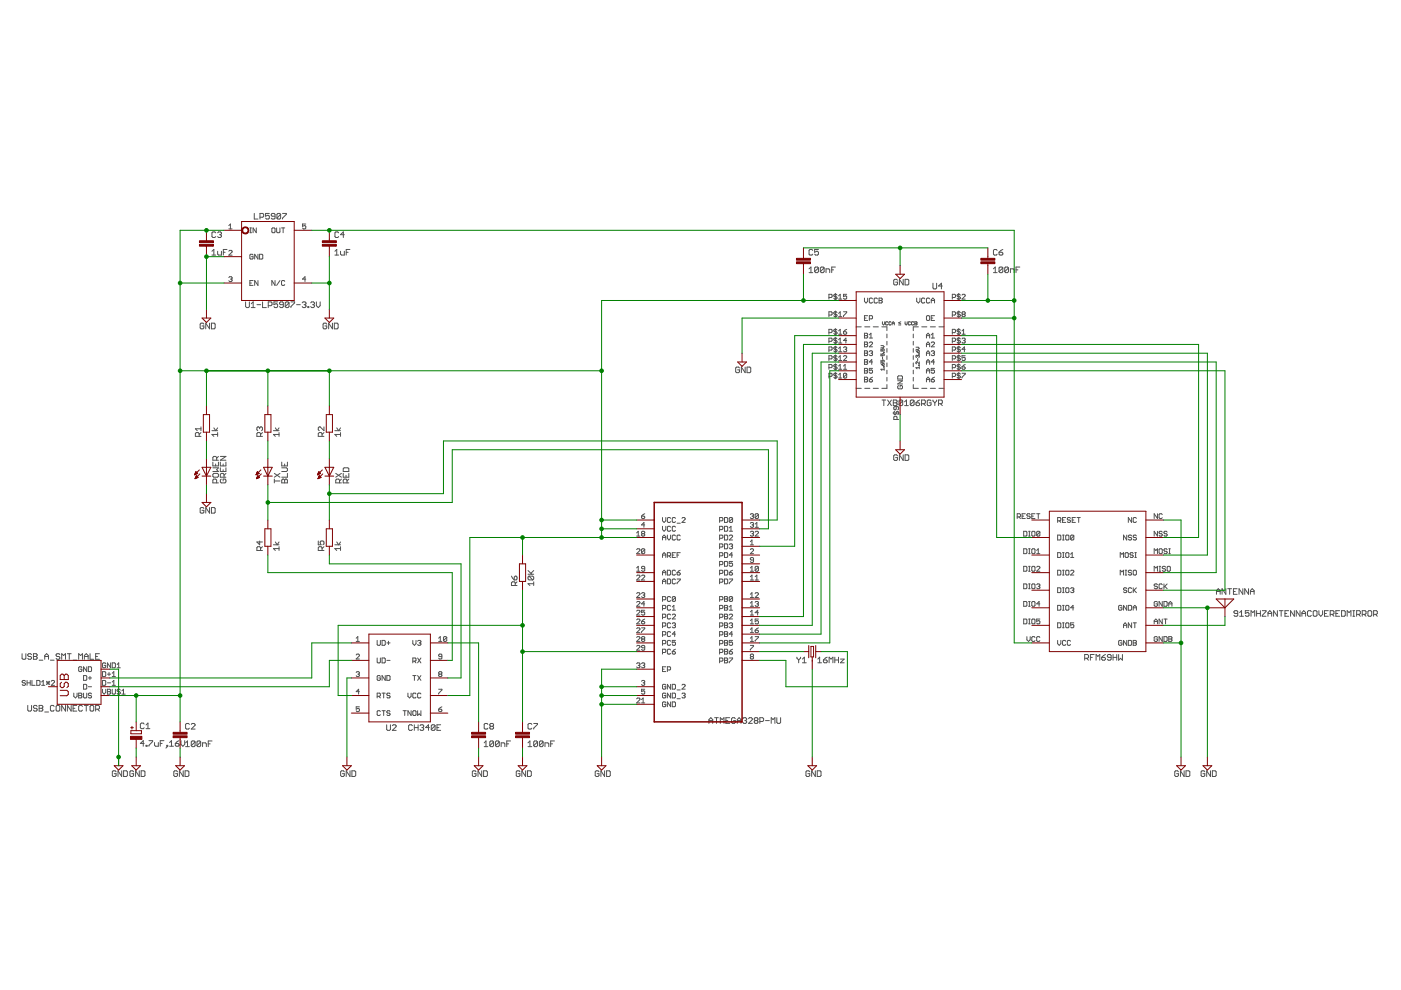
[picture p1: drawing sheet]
<svg xmlns="http://www.w3.org/2000/svg" width="297mm" height="210mm" viewBox="0 0 297 210" stroke-linecap="round" stroke-linejoin="round" font-family="sans-serif">
<g fill="none" stroke="#505050" stroke-width=".21">
<path d="M44.9 53.3l.4-.4v1.2M44.9 54.1h.8M45.7 49.4l-.2-.2h-.4l-.2 .2v.8l.2 .2h.4l.2-.2M46.1 53.3v.6l.2 .2h.6v-.8M46.1 49.4l.2-.2h.4l.2 .2-.2 .4M46.5 49.8h.2M46.7 49.8l.2 .2-.2 .4h-.4l-.2-.2M47.3 53.5h.4M48.1 52.9h-.8v1.2M48.5 47.8l.4-.3v1M48.5 48.5h.7M48.5 53.3l.2-.2h.3l.2 .2v.1l-.7 .7h.7"/>
<path d="M48.5 58.8l.2-.1h.3l.2 .1-.2 .4M48.9 59.2h.1M49 59.2l.2 .2-.2 .3h-.3l-.2-.2M53 49.3h.3M53 48.3h.3M53.1 48.3v1M53.7 54.1l-.2-.2h-.4l-.1 .2v.7l.1 .1h.4l.2-.1v-.4h-.4M53.7 59.5h-.7v1h.7M53.9 45.3v1.1h.8M54.3 48.3v1l-.6-1v1M54.7 53.9v1l-.7-1v1M54.7 59.5v1l-.7-1v1"/>
<path d="M55 53.9h.5l.2 .2v.7l-.2 .1h-.5zM55.1 46.1h.6l.2-.3v-.4l-.2-.1h-.6v1.1M57.1 45.3h-.8v.5l.4-.1 .4 .1v.4l-.2 .2h-.4l-.2-.2M57.8 48.3h.3l.2 .2v.7l-.2 .1h-.3l-.2-.1v-.7zM58.3 45.8h-.6l-.2-.1 .2-.4h.4l.2 .1v.8l-.2 .2h-.4l-.2-.2M58.3 59.5v1l-.7-1v1M58.7 48.3v.9l.1 .1h.4l.2-.1v-.9M59.4 59.5l-.7 1M59.5 45.4v.8l-.2 .2h-.4l-.2-.2M59.5 45.4l-.2-.1h-.4l-.2 .1v.8M59.5 45.4l-.8 .8M59.7 48.3h.7"/>
<path d="M59.9 45.3h.8v.1l-.8 .8v.2M60 48.3v1M60.4 59.6l-.2-.1h-.3l-.2 .1v.7l.2 .2h.3l.2-.2M64.8 59.2h-.7l.6-.5v1M64.8 47.5h-.7v.5l.6-.2 .1 .2v.3l-.1 .2h-.4l-.2-.2M71 54.1h.8M71 53.3l.4-.4v1.2M71.8 49.4l-.2-.2h-.4l-.2 .2v.8l.2 .2h.4l.2-.2M72.2 53.3v.6l.2 .2h.6v-.8M73 49.8h-.8l.6-.6v1.2M73.4 53.5h.4M74.2 52.9h-.8v1.2"/>
<path d="M171.5 57l.4-.4v1.2M171.5 57.8h.8M172.3 53.1l-.2-.2h-.4l-.2 .2v.8l.2 .2h.4l.2-.2M173.5 52.9h-.8v.6l.6-.2 .2 .2v.4l-.2 .2h-.4l-.2-.2M173.5 56.8v.8l-.2 .2h-.4l-.2-.2M173.5 56.8l-.2-.2h-.4l-.2 .2v.8M173.5 56.8l-.8 .8M174.7 56.8v.8l-.2 .2h-.4l-.2-.2M174.7 56.8l-.2-.2h-.4l-.2 .2v.8M174.7 56.8l-.8 .8M175.1 57.8v-.8h.6l.2 .2v.6M176.3 57.2h.4"/>
<path d="M177.1 56.6h-.8v1.2M190.3 59.4l-.2-.2h-.4l-.2 .2v.8l.2 .2h.4l.2-.2v-.4h-.4M191.5 59.2v1.2l-.8-1.2v1.2M191.9 59.2h.6l.2 .2v.8l-.2 .2h-.6zM210.6 57.8h.8M210.6 57l.4-.4v1.2M211.4 53.1l-.2-.2h-.4l-.2 .2v.8l.2 .2h.4l.2-.2M211.8 53.5h.6l.2 .4-.2 .2h-.4l-.2-.2zM212.6 56.8v.8l-.2 .2h-.4l-.2-.2M212.6 56.8l-.2-.2h-.4l-.2 .2v.8M212.6 56.8l-.8 .8M212.6 52.9l-.8 .6"/>
<path d="M213.8 56.8v.8l-.2 .2h-.4l-.2-.2M213.8 56.8l-.2-.2h-.4l-.2 .2v.8M213.8 56.8l-.8 .8M214.2 57.8v-.8h.6l.2 .2v.6M215.4 57.2h.4M216.2 56.6h-.8v1.2M43.2 68.7l-.2-.2h-.4l-.2 .2v.8l.2 .2h.4l.2-.2v-.4h-.4M44.4 68.5v1.2l-.8-1.2v1.2M44.8 68.5h.6l.2 .2v.8l-.2 .2h-.6zM52.1 64v1l.2 .2h.4l.2-.2v-1M53 60h.3M53.3 65.2h.8"/>
<path d="M53.3 64.4l.4-.4v1.2M54.5 64.6h.8M55.7 64v1.2h.8M56.9 64.8h.6l.2-.2v-.4l-.2-.2h-.6v1.2M58.9 64h-.8v.6l.4-.2 .4 .2v.4l-.2 .2h-.4l-.2-.2M60.1 64.6h-.6l-.2-.2 .2-.4h.4l.2 .2v.8l-.2 .2h-.4l-.2-.2M61.3 64.2v.8l-.2 .2h-.4l-.2-.2M61.3 64.2l-.2-.2h-.4l-.2 .2v.8M61.3 64.2l-.8 .8M61.7 64h.8v.2l-.8 .8v.2M62.9 64.6h.8M64.1 64.2l.2-.2h.4l.2 .2-.2 .4"/>
<path d="M64.5 64.6h.2M64.7 64.6l.2 .2-.2 .4h-.4l-.2-.2M65.3 65h.2v.2h-.2zM65.9 64.2l.2-.2h.4l.2 .2-.2 .4M66.3 64.6h.2M66.5 64.6l.2 .2-.2 .4h-.4l-.2-.2M67.1 64v.8l.4 .4 .4-.4v-.8M69.3 68.7l-.2-.2h-.4l-.2 .2v.8l.2 .2h.4l.2-.2v-.4h-.4M70.5 68.5v1.2l-.8-1.2v1.2M70.9 68.5h.6l.2 .2v.8l-.2 .2h-.6zM156.8 78l-.2-.2h-.4l-.2 .2v.8l.2 .2h.4l.2-.2v-.4h-.4M158 77.8v1.2l-.8-1.2v1.2"/>
<path d="M158.4 77.8h.6l.2 .2v.8l-.2 .2h-.6zM175.7 78h.6l.1-.2v-.4l-.1-.1h-.6v1M175.7 76.1h.6l.1-.2v-.3l-.1-.2h-.6v1M175.7 63.1h.6l.1-.2v-.3l-.1-.2h-.6v1M175.7 66.8h.6l.1-.2v-.3l-.1-.2h-.6v1M175.7 70.5h.6l.1-.2v-.3l-.1-.2h-.6v1.1M175.7 72.4h.6l.1-.2v-.3l-.1-.2h-.6v1M175.7 74.2h.6l.1-.1v-.4l-.1-.1h-.6v1M175.7 79.8h.6l.1-.1v-.4l-.1-.2h-.6v1.1M177.1 62.2v1.4M177.1 65.9v1.4M177.1 69.7v1.3"/>
<path d="M177.1 71.5v1.4M177.1 73.4v1.4M177.1 75.2v1.4M177.1 77.1v1.4M177.1 79v1.3M177.5 77.4l-.2-.1h-.3l-.2 .1 .2 .4h.3l.2 .2-.2 .3h-.3l-.2-.2M177.5 66.3l-.2-.2h-.3l-.2 .2 .2 .3h.3l.2 .2-.2 .3h-.3l-.2-.1M177.5 75.6l-.2-.2h-.3l-.2 .2 .2 .3h.3l.2 .2-.2 .3h-.3l-.2-.1M177.5 73.7l-.2-.1h-.3l-.2 .1 .2 .4h.3l.2 .1-.2 .4h-.3l-.2-.2M177.5 71.9l-.2-.2h-.3l-.2 .2 .2 .3h.3l.2 .2-.2 .3h-.3l-.2-.1M177.5 79.3l-.2-.2h-.3l-.2 .2 .2 .4h.3l.2 .1-.2 .4h-.3l-.2-.2M177.5 62.6l-.2-.2h-.3l-.2 .3 .2 .2h.3l.2 .3-.2 .2h-.3l-.2-.2"/>
<path d="M177.5 70l-.2-.2h-.3l-.2 .2 .2 .3h.3l.2 .2-.2 .4h-.3l-.2-.2M177.8 78.3h.7M177.8 70.2l.3-.4v1.1M177.8 63.4h.7M177.8 70.9h.7M177.8 72.7h.7M177.8 74.6h.7M177.8 76.4h.7M177.8 62.7l.3-.3v1M177.8 66.5l.3-.4v1M177.8 72l.3-.3v1M177.8 73.9l.3-.3v1"/>
<path d="M177.8 75.8l.3-.4v1M177.8 77.6l.3-.3v1M177.8 79.5l.3-.4v1.1M177.8 67.1h.7M178.8 78.3h.7M178.8 75.6l.2-.2h.3l.2 .2-.7 .8h.7M178.8 70.3h.5l.2 .4-.2 .2h-.3l-.2-.2zM178.8 73.7l.2-.1h.3l.2 .1-.2 .4M178.8 66.1h.7l-.7 1M178.8 77.6l.4-.3v1M179.2 74.1h.1M179.3 74.1l.2 .1-.2 .4h-.3l-.2-.2"/>
<path d="M179.5 79.3l-.2-.2h-.3l-.2 .2v.7M179.5 62.4h-.7v.5l.4-.2 .3 .2v.3l-.2 .2h-.3l-.2-.2M179.5 72.2h-.7l.5-.5v1M179.5 79.3v.7l-.2 .2h-.3l-.2-.2M179.5 69.8l-.7 .5M179.5 79.3l-.7 .7M181.5 69.3h1.1M183.3 80h.5l.2 .1-.2 .4 .2 .3-.2 .2h-.5zM183.3 76.2h.5l.2 .2-.2 .4 .2 .3-.2 .2h-.5zM183.3 72.5h.5l.2 .2-.2 .3 .2 .4-.2 .1h-.5zM183.3 78.1h.5l.2 .2-.2 .3 .2 .4-.2 .1h-.5zM183.3 70.7h.5l.2 .1-.2 .4 .2 .3-.2 .2h-.5z"/>
<path d="M183.3 71.2h.5M183.3 73h.5M183.3 74.9h.5M183.3 74.4h.5l.2 .1-.2 .4 .2 .3-.2 .2h-.5zM183.3 76.8h.5M183.3 63.2v.7l.3 .3 .4-.3v-.7M183.3 67.4h.3M183.3 78.6h.5M183.3 69.3h1.1M184 66.9h-.7v1h.7M184.3 72.7l.2-.2h.3l.2 .2-.7 .8h.7M184.3 67.6h.5l.2-.2v-.3l-.2-.2h-.5v1"/>
<path d="M184.3 71.7h.7M184.3 74.5l.2-.1h.3l.2 .1-.2 .4M184.3 71l.4-.3v1M184.7 74.9h.1M184.8 74.9l.2 .2-.2 .3h-.3l-.2-.2M185 76.8h-.7l.5-.6v1.1M185 78.1h-.7v.5l.5-.2 .2 .2v.4l-.2 .1h-.3l-.2-.1M185 63.4l-.2-.2h-.3l-.2 .2v.7l.2 .1h.3l.2-.1M185 80l-.7 .5M185.1 69.3h1.1M186 63.4l-.1-.2h-.4l-.2 .2v.7l.2 .1h.4l.1-.1M186.4 63.2h.5l.1 .2-.1 .3 .1 .4-.1 .1h-.5z"/>
<path d="M186.4 63.7h.5M186.8 75v.4h.3l-.1-.2 .1-.2 .4 .1-.2 .3M186.8 74v.4h.3l-.1-.2 .1-.2 .4 .1-.2 .3M186.8 76.4v.4h.3l-.1-.2 .1-.2 .4 .1-.2 .3M186.8 77l.3 .5M186.8 73.3h.4l.3 .2-.3 .2h-.4M187 69.3h1v.8M187.1 68.2v.5l.2 .2 .3-.2v-.5M187.1 77.2h.4l-.2 .3h-.2zM187.1 75.7v.4M187.3 74.7l.2 .1zM187.3 77.7l.2 .2z"/>
<path d="M187.5 78.3h-.7l.2 .2M187.5 78.1v.4M188 70.8v.8M188 72.4v.8M188 73.9v.8M188 75.4v.8M188 76.9v.8M188 78.5v.8M188.2 68.3h-.4v.5h.4M188.9 68.3h-.4v.5h.4M189.1 68.9v-.4l.3-.3 .2 .3v.4M189.1 68.6h.5"/>
<path d="M190.5 79.7h.7l.1 .2v.5h-1v-.5zM190.5 68.9h.5M191 68.2l-.5 .3 .5 .2M191.9 68.2v.5l.2 .2 .2-.2v-.5M193 68.3h-.4v.5h.4M193.6 70.8v.8M193.6 72.4v.8M193.6 73.9v.8M193.6 75.4v.8M193.6 76.9v.8M193.6 78.5v.8M193.7 68.3h-.4v.5h.4"/>
<path d="M194 68.2l.4 .1-.1 .6h-.3zM194 68.6h.3M194.2 74.3l.4 .5M194.2 73.6h.5l.2 .3-.2 .2h-.5M194.4 63.2v.7l.3 .3 .4-.3v-.7M194.6 75.4h.3l-.1 .4M194.6 75.4h-.4l.1 .4M194.6 75.4v.2M194.6 76v.5M194.7 74.3l.2 .1-.1 .4h-.2zM194.7 69.3h-1.1v.8M194.8 75l.1 .1z"/>
<path d="M194.8 77.4l.1 .1zM194.9 78h-.7l.2 .2M194.9 76.7v.5l-.5-.5-.2 .1 .1 .4M194.9 77.7v.5M195.4 69.3h1.1M196.1 63.4l-.2-.2h-.3l-.2 .2v.7l.2 .1h.3l.2-.1M196.4 67.1l.2-.2h.3l.2 .2v.7l-.2 .1h-.3l-.2-.1zM196.4 75.4v-.7l.4-.3 .3 .3v.7M196.4 77.3v-.7l.4-.4 .3 .4v.7M196.4 71.7v-.7l.4-.3 .3 .3v.7M196.4 73.5v-.6l.4-.4 .3 .4v.6M196.4 79.1v-.7l.4-.3 .3 .3v.7"/>
<path d="M196.4 71.2h.7M196.4 73h.7M196.4 74.9h.7M196.4 76.8h.7M196.4 78.6h.7M197.1 63.4l-.2-.2h-.3l-.2 .2v.7l.2 .1h.3l.2-.1M197.3 69.3h1M197.4 64.2v-.7l.4-.3 .3 .3v.7M197.4 74.5l.2-.1h.4l.1 .1-.1 .4M197.4 72.7l.2-.2 .5 .2v.2l-.7 .6h.7M197.4 63.7h.7M197.4 71l.4-.3v1"/>
<path d="M197.4 71.7h.7M197.4 67.4h.4M197.8 74.9h.2M197.8 60v1l.2 .3h.4l.2-.3v-1M198 74.9l.1 .2-.1 .3h-.4l-.2-.2M198.1 78.1h-.7v.5l.4-.2 .3 .2v.4l-.1 .1h-.4l-.2-.1M198.1 76.8h-.7l.6-.6v1.1M198.1 66.9h-.7v1h.7M198.1 80l-.7 .5M199.1 69.3h1.1M199.8 60.6h-.8l.6-.6v1.3M201.9 78h.5l.2-.2v-.4l-.2-.1h-.5v1"/>
<path d="M201.9 76.1h.5l.2-.2v-.3l-.2-.2h-.5v1M201.9 79.8h.5l.2-.1v-.4l-.2-.2h-.5v1.1M201.9 70.5h.5l.2-.2v-.3l-.2-.2h-.5v1.1M201.9 63.1h.5l.2-.2v-.3l-.2-.2h-.5v1M201.9 66.8h.5l.2-.2v-.3l-.2-.2h-.5v1M201.9 72.4h.5l.2-.2v-.3l-.2-.2h-.5v1M201.9 74.2h.5l.2-.1v-.4l-.2-.1h-.5v1M203.3 62.2v1.4M203.3 65.9v1.4M203.3 69.7v1.3M203.3 71.5v1.4M203.3 73.4v1.4"/>
<path d="M203.3 75.2v1.4M203.3 77.1v1.4M203.3 79v1.3M203.6 77.4l-.5-.1-.2 .3 .2 .2h.3l.2 .3-.2 .2h-.3l-.2-.2M203.6 75.6l-.5-.2-.2 .4 .2 .1h.3l.2 .4-.2 .1h-.3l-.2-.1M203.6 71.9l-.2-.2h-.3l-.2 .2 .2 .3 .5 .2-.2 .3h-.3l-.2-.1M203.6 73.7l-.2-.1h-.3l-.2 .1 .2 .4 .5 .1-.2 .4h-.3l-.2-.2M203.6 62.6l-.5-.2-.2 .3 .2 .2h.3l.2 .3-.2 .2h-.3l-.2-.2M203.6 70l-.5-.2-.2 .4 .2 .1h.3l.2 .4-.2 .2h-.3l-.2-.2M203.6 66.3l-.2-.2h-.3l-.2 .2 .2 .3 .5 .2-.2 .3h-.3l-.2-.1M203.6 79.3l-.5-.2-.2 .4 .2 .2h.3l.2 .3-.2 .2h-.3l-.2-.2M204 77.8h.5l.1 .3-.1 .2h-.4l-.1-.2z"/>
<path d="M204 62.6l.1-.2h.4l.1 .2-.6 .8h.6M204 71.9l.1-.2h.4l.1 .2-.1 .3M204 79.1h.6l-.6 1.1M204 70.9h.6M204 70.2l.3-.4v1.1M204.1 66.6l-.1-.1 .1-.4h.4l.1 .2-.1 .3M204.1 66.6l-.1 .2 .1 .3h.4l.1-.1-.1-.4M204.1 66.6h.4M204.3 72.2h.2M204.5 72.2l.1 .2-.1 .3h-.4l-.1-.1M204.6 75.4h-.6v.5l.3-.1 .3 .1v.4l-.1 .1h-.4l-.1-.1M204.6 74.1h-.6l.5-.5v1"/>
<path d="M204.6 77.3l-.6 .5M42.2 92.5v-.6l-.2-.2h-.4l-.2 .2v.6h1.2M42.6 91.7l-.4 .4M42.6 90.9h-1.2l.4 .4M42.6 90.5v.8M44.9 91.3h1.2M45.1 99.2h1.2l-.4 .4 .4 .4h-1.2M45.1 98v.8h1.2v-.8M45.3 90.7l.4 .6 .4-.6M45.7 98.4v.4M45.9 97.6v-.6l-.2-.2h-.4l-.2 .2v.6h1.2M46.1 91.7v.8"/>
<path d="M46.1 92.1h-1.2l.4 .4M46.3 96.8l-.4 .4M46.7 98v.8h1.2v-.8M46.7 99.2v.8h1.2v-.8M46.7 96.8h1.2l-1.2 .8h1.2M47.3 98.4v.4M47.3 99.6v.4M55.1 90.7l.1-.2 .4 .2v.4l-.1 .2M55.1 90.7l-.3-.2-.3 .2v.4l.2 .2M55.1 90.7v.2M55.2 92.5v-.6l-.1-.2h-.4l-.2 .2v.6h1.1M55.6 91.7l-.4 .4"/>
<path d="M58 91.3h1.2M58.4 90.7l.4 .6 .4-.6M59.2 92.1h-1.2l.4 .4M59.2 91.7v.8M59.7 99.2h1l.2 .2v.4l-.2 .2h-1M59.7 98v.8h1.2v-.8M60.3 98.4v.4M68.3 92.5v-.6l-.2-.2h-.4l-.2 .2v.6h1.2M68.7 90.5v.8l-.8-.8-.4 .2v.4l.2 .2M68.7 91.7l-.4 .4M71 91.3h1.2M71.4 90.7l.4 .6 .4-.6"/>
<path d="M72.2 91.7v.8M72.2 92.1h-1.2l.4 .4M72.8 99.4l.2-.2h.8l.2 .2v.6h-1.2zM177.8 80.2h.7M181.5 82.3h1.1M183.3 80.5h.5M183.3 82.3h1.1M184.3 80.5h.5l.2 .3-.2 .2h-.3l-.2-.2zM185.1 82.3h1.1M187 84.8h.8M187.4 84.8v1.2M188 81.5v.8h-1"/>
<path d="M188 80v.8M188.2 84.8l.8 1.2M189 84.8l-.8 1.2M189.3 87.6h1.4M189.4 84.8h.6l.2 .2-.2 .4 .2 .4-.2 .2h-.6zM189.4 85.4h.6M189.7 87.2l-.2 .2v.3l.3 .2 .2-.2v-.3l.4-.2 .1 .2v.3l-.1 .2M190 86.2v.5l-.2 .2-.3-.2v-.3l.2-.2h.7l.1 .2v.3l-.1 .2M190.2 88.9v-.5l-.2-.1h-.3l-.2 .1v.5h1M190.3 96.6l-.2-.2h-.4l-.2 .2v.8l.2 .2h.4l.2-.2v-.4h-.4M190.3 80.7h1l-1 .7h1M190.5 81.7l-.2 .2 .2 .5h.7l.1-.1v-.4l-.1-.2h-.4v.4"/>
<path d="M191.4 85l-.2-.2h-.4l-.2 .2v.8M191.4 85v.8l-.2 .2h-.4l-.2-.2M191.4 85l-.8 .8M191.5 96.4v1.2l-.8-1.2v1.2M191.8 86h.8M191.8 85.2l.4-.4v1.2M191.9 96.4h.6l.2 .2v.8l-.2 .2h-.6zM193.6 81.5v.8h1.1M193.6 80v.8M193.8 85l-.2-.2h-.4l-.2 .2v.8M193.8 85v.8l-.2 .2h-.4l-.2-.2M193.8 85l-.8 .8"/>
<path d="M194.2 85.4h.6l.2 .4-.2 .2h-.4l-.2-.2zM195 84.8l-.8 .6M195.4 85.6h.6l.2-.2v-.4l-.2-.2h-.6v1.2M195.4 82.3h1.1M195.8 85.6l.4 .4M196.4 81v-.7l.4-.3 .3 .3v.7M196.4 80.5h.7M197.3 82.3h1M197.4 85l-.2-.2h-.4l-.2 .2v.8l.2 .2h.4l.2-.2v-.4h-.4M197.4 80.5h.6l.1 .3-.5 .2-.2-.2zM197.8 84.8v.2l.4 .4M198.2 85.4v.6"/>
<path d="M198.6 84.8l-.4 .6M199 85.6h.6l.2-.2v-.4l-.2-.2h-.6v1.2M199.1 82.3h1.1M199.4 85.6l.4 .4M43.2 107.8l-.2-.2h-.4l-.2 .2v.8l.2 .2h.4l.2-.2v-.4h-.4M44.4 107.6v1.2l-.8-1.2v1.2M44.8 107.6h.6l.2 .2v.8l-.2 .2h-.6zM45.3 100.4h.8l.2 .2v.4l-.2 .2h-.8l-.2-.2v-.4zM45.9 102.4v-.6l-.2-.2h-.4l-.2 .2v.6h1.2M46.9 101.6l-.2 .2v.4l.2 .2h.8l.2-.2v-.4l-.2-.2h-.4v.4M47.5 101.2v-.6l-.2-.2h-.4l-.2 .2v.6h1.2M47.9 100.4l-.4 .4"/>
<path d="M55.1 114.7v.8l-.6-.6h1.1M55.2 116.7v-.6l-.1-.2h-.4l-.2 .2v.6h1.1M55.6 115.9l-.4 .4M58 115.5h1.2M58.2 102h1.2M58.2 101.6v.8M58.2 100.4l1.2 .8M58.4 114.9l.4 .6 .4-.6M59.2 115.9v.8M59.2 116.3h-1.2l.4 .4M59.4 100.4l-1.2 .8M59.7 101.8l.2-.2 .4 .2 .4-.2 .2 .2v.6h-1.2z"/>
<path d="M60.3 101.8v.6M60.9 100.4v.8h-1.2M67.5 114.7v.8h.6l-.2-.4 .2-.4h.4l.2 .2v.4l-.2 .2M68.3 116.7v-.6l-.2-.2h-.4l-.2 .2v.6h1.2M68.7 115.9l-.4 .4M71 115.5h1.2M71.2 100.4l1.2 .8M71.4 114.9l.4 .6 .4-.6M72 102.4v-.6l-.2-.2h-.4l-.2 .2v.6h1.2M72.2 115.9v.8M72.2 116.3h-1.2l.4 .4M72.4 101.6l-.4 .4"/>
<path d="M72.4 100.4l-1.2 .8M72.8 100.4v.8h1.2v-.8M73.4 100.8v.4M73.6 102.4v-.6l-.2-.2h-.4l-.2 .2v.6h1.2M74 101.6l-.4 .4M135 113l.3-.4v1.1M135 113.7h.7M135 116.5l.1-.1h.4l.2 .1v.2l-.7 .7h.7M136 109.4h.5l.2 .4-.2 .1h-.3l-.2-.1zM136.2 113.2l-.2-.2 .2-.4h.3l.2 .2-.2 .4M136.2 113.2l-.2 .1 .2 .4h.3l.2-.2-.2-.3M136.2 113.2h.3"/>
<path d="M136.7 108.9l-.7 .5M136.7 116.5l-.2-.1h-.3l-.2 .1v.7M136.7 116.5v.7l-.2 .2h-.3l-.2-.2M136.7 111.3h-.7l.5-.5v1M136.7 116.5l-.7 .7M140.5 109.7v.7l.3 .4 .4-.4v-.7M140.5 111.6v.7l.3 .3 .4-.3v-.7M140.5 114.5v-.7l.3-.3 .4 .3v.7M140.5 118.2v-.7l.3-.3 .4 .3v.7M140.5 114h.7M140.5 117.7h.7M141.5 113.5v.6l.3 .4 .4-.4v-.6"/>
<path d="M141.5 117.9h.5l.2-.2v-.4l-.2-.1h-.5v1M141.8 117.9l.4 .3M142.2 109.9l-.2-.2h-.3l-.2 .2v.7l.2 .2h.3l.2-.2M142.2 111.8l-.2-.2h-.3l-.2 .2v.7l.2 .1h.3l.2-.1M142.5 117.7h.4M143.2 111.8l-.2-.2h-.3l-.2 .2v.7l.2 .1h.3l.2-.1M143.2 109.9l-.2-.2h-.3l-.2 .2v.7l.2 .2h.3l.2-.2M143.2 113.6l-.2-.1h-.3l-.2 .1v.7l.2 .2h.3l.2-.2M143.2 117.2h-.7v1h.7M143.6 110.9h.6M143.6 117.7h.3M144.2 113.6l-.1-.1h-.4l-.1 .1v.7l.1 .2h.4l.1-.2"/>
<path d="M144.2 117.2h-.6v1M144.6 109.9l.2-.2h.3l.2 .2v.2l-.7 .7h.7M152.6 110.4h.5l.2-.1v-.4l-.2-.2h-.5v1.1M152.6 112.3h.5l.2-.2v-.3l-.2-.2h-.5v1M152.6 114.1h.5l.2-.1v-.4l-.2-.1h-.5v1M152.6 117.9h.5l.2-.2v-.4l-.2-.1h-.5v1M152.6 116h.5l.2-.2v-.3l-.2-.2h-.5v1.1M152.6 119.7h.5l.2-.2v-.3l-.2-.2h-.5v1.1M153.6 109.7h.5l.2 .2v.7l-.2 .2h-.5zM153.6 111.6h.5l.2 .2v.7l-.2 .1h-.5zM153.6 113.5h.5l.2 .1v.7l-.2 .2h-.5zM153.6 117.2h.5l.2 .1v.7l-.2 .2h-.5z"/>
<path d="M153.6 115.3h.5l.2 .2v.7l-.2 .2h-.5zM153.6 119h.5l.2 .2v.7l-.2 .2h-.5zM154.6 112.6h.7M154.6 113.6l.2-.1h.4l.1 .1v.2l-.7 .7h.7M154.6 115.5l.2-.2h.4l.1 .2-.1 .3M154.6 111.9l.4-.3v1M155 115.8h.2M155.2 115.8l.1 .2-.1 .4h-.4l-.2-.2M155.3 109.9l-.1-.2h-.4l-.2 .2v.7M155.3 109.9v.7l-.1 .2h-.4l-.2-.2M155.3 117.7h-.7l.6-.5v1M155.3 119h-.7v.5l.4-.1 .3 .1v.4l-.1 .2h-.4l-.2-.2"/>
<path d="M155.3 109.9l-.7 .7M159.1 116.5l.2-.1h.3l.2 .1v.2l-.7 .7h.7M159.1 111l.2-.2h.3l.2 .2-.2 .3M159.1 112.8l.2-.2h.3l.2 .2-.2 .4M159.1 109.1l.2-.2h.3l.2 .2-.2 .3M159.1 114.9l.3-.4v1M159.1 115.5h.7M159.4 109.4h.2M159.4 111.3h.2M159.4 113.2h.2M159.6 109.4l.2 .2-.2 .3h-.3l-.2-.1M159.6 111.3l.2 .2-.2 .3h-.3l-.2-.2"/>
<path d="M159.6 113.2l.2 .1-.2 .4h-.3l-.2-.2M159.8 118.7h-.5l-.2-.1 .2-.4h.3l.2 .2v.7l-.2 .2h-.3l-.2-.2M160.1 112.8l.2-.2h.3l.2 .2v.2l-.7 .7h.7M160.1 111.8h.7M160.1 111.1l.4-.3v1M160.8 109.1v.7l-.2 .1h-.3l-.2-.1M160.8 109.1l-.2-.2h-.3l-.2 .2v.7M160.8 109.1l-.7 .7M215.7 109.6h.5l.2-.2v-.3l-.2-.2h-.5v1M216 109.6l.4 .3M216.7 109.4h.3M217 112.6h.6l.1 .2v.7l-.1 .2h-.6z"/>
<path d="M217 116.4h.6l.1 .1v.7l-.1 .2h-.6zM217.4 108.9h-.7v1h.7M218.1 112.6h.3M218.1 113.7h.3M218.1 117.4h.3M218.1 116.4h.3M218.2 112.6v1.1M218.2 116.4v1M218.4 109.1l-.2-.2h-.3l-.2 .4 .2 .1h.3l.2 .4-.2 .1h-.3l-.2-.1M218.8 109.4h.3M218.8 116.5l.1-.1h.4l.1 .1v.7l-.1 .2h-.4l-.1-.2zM218.9 112.6h.4l.1 .2v.7l-.1 .2h-.4l-.1-.2v-.7z"/>
<path d="M219.4 108.9h-.6v1h.6M219.8 117.4h.7M219.8 108.9h.7M219.8 116.7l.3-.3v1M220.1 108.9v1M220.5 112.8l-.2-.2h-.3l-.2 .2v.7M220.5 112.8v.7l-.2 .2h-.3l-.2-.2M220.5 112.8l-.7 .7M224.2 113.5h.5l.2 .1v.7l-.2 .2h-.5zM224.2 110.4h.5l.2-.1v-.4l-.2-.2h-.5v1.1M224.2 117.2h.5l.2 .1v.7l-.2 .2h-.5zM224.6 110.4l.3 .4"/>
<path d="M225.3 113.5h.3M225.3 114.5h.3M225.3 117.2h.3M225.3 118.2h.3M225.3 110.3h.3M225.4 113.5v1M225.4 117.2v1M226 109.7h-.7v1.1h.7M226.1 113.5h.4l.1 .1v.7l-.1 .2h-.4l-.1-.2v-.7zM226.1 117.2h.4l.1 .1v.7l-.1 .2h-.4l-.1-.2v-.7zM227 109.9l-.2-.2h-.3l-.2 .2 .2 .4h.3l.2 .1-.2 .4h-.3l-.2-.2M227 118.2h.7"/>
<path d="M227 117.5l.3-.3v1M227.3 110.3h.4M227.7 113.6l-.2-.1h-.3l-.2 .1v.7M227.7 113.6v.7l-.2 .2h-.3l-.2-.2M227.7 113.6l-.7 .7M228 109.7h-.7v1.1h.7M228.3 109.7h.7M228.7 109.7v1.1M237.5 118.2v-1l.4 .3 .3-.3v1M238.7 117.2h.4l.1 .1v.7l-.1 .2h-.4l-.2-.2v-.7zM238.9 113.5v1l-.7-1v1M239.9 113.6l-.1-.1-.6 .1 .2 .4h.4l.1 .1-.1 .4-.6-.2"/>
<path d="M239.9 109.7v1.1l-.7-1.1v1.1M240.3 117.3l-.2-.1h-.3l-.2 .1 .2 .4h.3l.2 .2-.2 .3h-.3l-.2-.2M240.6 117.2h.3M240.6 118.2h.3M240.8 117.2v1M240.9 109.9l-.1-.2h-.4l-.1 .2v.7l.1 .2h.4l.1-.2M240.9 113.6l-.1-.1h-.4l-.1 .1 .1 .4h.4l.1 .1-.1 .4h-.4l-.1-.2M244.7 117.4v-1l.4 .3 .3-.3v1M245.4 108.9v1l-.7-1v1M245.4 112.6v1.1l-.7-1.1v1.1M245.7 116.5l.2-.1h.4l.1 .1v.7l-.1 .2h-.4l-.2-.2zM246.4 112.8l-.1-.2h-.4l-.2 .2 .2 .4h.4l.1 .1-.1 .4h-.4l-.2-.2"/>
<path d="M246.4 109.1l-.1-.2h-.4l-.2 .2v.7l.2 .1h.4l.1-.1M247.5 112.8l-.2-.2h-.3l-.2 .2 .2 .4h.3l.2 .1-.2 .4h-.3l-.2-.2M247.5 116.5l-.2-.1h-.3l-.2 .1 .2 .4h.3l.2 .2-.2 .3h-.3l-.2-.2M247.8 117.4h.3M247.8 116.4h.3M248 116.4v1M4.7 138.6v1l.2 .2h.4l.2-.2v-1M6.7 138.8l-.2-.2h-.4l-.2 .2 .2 .4h.4l.2 .2-.2 .4h-.4l-.2-.2M7.1 138.6h.6l.2 .2-.2 .4 .2 .4-.2 .2h-.6zM7.1 139.2h.6M8.3 140h.8M9.5 139.2h.8"/>
<path d="M9.5 139.8v-.8l.4-.4 .4 .4v.8M10.7 140h.8M12.7 138.8l-.2-.2h-.4l-.2 .2 .2 .4h.4l.2 .2-.2 .4h-.4l-.2-.2M13.1 139.8v-1.2l.4 .4 .4-.4v1.2M14.3 138.6h.8M14.7 138.6v1.2M15.5 140h.8M16.7 139.8v-1.2l.4 .4 .4-.4v1.2M17.9 139.2h.8M17.9 139.8v-.8l.4-.4 .4 .4v.8M19.1 138.6v1.2h.8M20.3 139.2h.4"/>
<path d="M21.1 138.6h-.8v1.2h.8M75.5 138.9l.2-.2h.3l.2 .2-.7 .8h.7M75.5 136h.7M75.5 135.3l.4-.3v1M80 135.8v.9l.1 .1h.4l.1-.1v-.9M80 139.5v.9l.1 .1h.4l.1-.1v-.9M81 135.8h.5l.2 .2v.7l-.2 .1h-.5zM81 139.5h.5l.2 .2v.7l-.2 .1h-.5zM82 136.3h.7M82.4 136v.7M87.5 135.8v.7l.4 .3 .3-.3v-.7M88.5 136l.2-.2h.3l.2 .2-.2 .3"/>
<path d="M88.5 139.5l.7 1M88.9 136.3h.1M89 136.3l.2 .2-.2 .3h-.3l-.2-.1M89.2 139.5l-.7 1M93 136h.7M93 135.3l.3-.3v1M93.7 139.2h-.5l-.2-.2 .2-.3h.3l.2 .2v.7l-.2 .1h-.3l-.2-.1M94.7 135.1v.7l-.2 .2h-.3l-.2-.2M94.7 135.1l-.5-.1-.2 .1v.7M94.7 135.1l-.7 .7M108.4 122.2l.6 .8M109 122.4l.2-.2 .4 .2v.3l-.2 .3h-.4z"/>
<path d="M109.2 124.1v-.6l-.2-.1h-.4l-.2 .1v.6h1.2M109.6 123.4l-.4 .4M112 121.8h1.2M112 121l.8 .8M112.2 122.2h.7l.3 .2v.3l-.3 .3M112.2 122.2l-.2 .2v.3l.2 .3h.7M112.2 122.2l.7 .8M113.2 123.8h-1.2l.4 .3M113.2 123.4v.7M113.2 121l-.6 .6M135 131.4l.1-.1h.4l.2 .1v.2l-.7 .7h.7M135 122.1l.1-.2h.4l.2 .2v.2l-.7 .7h.7"/>
<path d="M135 120.4l.3-.3v1M135 125.8l.1-.1h.4l.2 .1v.2l-.7 .7h.7M135 127.7l.1-.2h.4l.2 .2v.2l-.7 .6h.7M135 129.6l.1-.2h.4l.2 .2v.1l-.7 .7h.7M135 133.3l.1-.2h.4l.2 .2v.2l-.7 .6h.7M135 135.1l.1-.1h.4l.2 .1v.2l-.7 .7h.7M135 137l.1-.2h.4l.2 .2v.2l-.7 .7h.7M135 121.1h.7M136 133.1h.7l-.7 1M136 131.8h.5l.2 .3-.2 .2h-.3l-.2-.2zM136 122.1l.2-.2h.3l.2 .2-.7 .9h.7M136 125.8l.2-.1h.3l.2 .1-.2 .4"/>
<path d="M136.2 135.5l-.2 .2 .2 .3h.3l.2-.2-.2-.3M136.2 135.5l-.2-.2 .2-.3h.3l.2 .1-.2 .4M136.2 135.5h.3M136.4 126.2h.1M136.5 126.2l.2 .1-.2 .4h-.3l-.2-.2M136.7 120.6h-.5l-.2-.2 .2-.3h.3l.2 .1v.7l-.2 .2h-.3l-.2-.2M136.7 131.3l-.7 .5M136.7 129.4h-.7v.5l.5-.2 .2 .2v.3l-.2 .2h-.3l-.2-.2M136.7 137.4h-.5l-.2-.2 .2-.4h.3l.2 .2v.7l-.2 .2h-.3l-.2-.2M136.7 128h-.7l.5-.5v1M140.5 129h.5l.2-.1v-.4l-.2-.1h-.5v1M140.5 134.6h.5l.2-.1v-.4l-.2-.2h-.5v1.1"/>
<path d="M140.5 121.9v-.7l.3-.3 .4 .3v.7M140.5 123.8v-.7l.3-.3 .4 .3v.7M140.5 127.2h.5l.2-.2v-.3l-.2-.2h-.5v1M140.5 130.9h.5l.2-.2v-.3l-.2-.2h-.5v1M140.5 132.8h.5l.2-.2-.2-.5h-.5v1M140.5 136.5h.5l.2-.2v-.3l-.2-.2h-.5v1M140.5 138.3h.5l.2-.5-.2-.2h-.5v1.1M140.5 121.4h.7M140.5 123.3h.7M141.5 122.8h.5l.2 .1v.7l-.2 .2h-.5zM141.5 120.9h.5l.2 .2v.7l-.2 .1h-.5zM142.2 128.5l-.2-.1h-.3l-.2 .1v.7l.2 .2h.3l.2-.2"/>
<path d="M142.2 134.1l-.2-.2h-.3l-.2 .2v.7l.2 .2h.3l.2-.2M142.2 136l-.2-.2h-.3l-.2 .2v.7l.2 .1h.3l.2-.1M142.2 126.7l-.2-.2h-.3l-.2 .2v.6l.2 .2h.3l.2-.2M142.2 130.4l-.2-.2h-.3l-.2 .2v.7l.2 .1h.3l.2-.1M142.2 132.2l-.2-.1h-.3l-.2 .1v.7l.2 .2h.3l.2-.2M142.2 137.8l-.2-.2h-.3l-.2 .2v.7l.2 .2h.3l.2-.2M142.5 132.2l.2-.1h.3l.2 .1-.2 .4M142.5 138.2h.5l.2 .3-.2 .2h-.3l-.2-.2zM142.5 130.4l.2-.2h.3l.2 .2-.7 .8h.7M142.5 129.4h.7M142.5 128.7l.4-.3v1M142.9 132.6h.1"/>
<path d="M143 132.6l.2 .2-.2 .3h-.3l-.2-.2M143.2 135.8h-.7v.5l.4-.2 .3 .2v.4l-.2 .1h-.3l-.2-.1M143.2 122.9l-.2-.1h-.3l-.2 .1v.7l.2 .2h.3l.2-.2M143.2 126.7l-.7 .6M143.2 121.1l-.2-.2h-.3l-.2 .2v.7l.2 .1h.3l.2-.1M143.2 126.7l-.2-.2h-.3l-.2 .2v.6M143.2 126.7v.6l-.2 .2h-.3l-.2-.2M143.2 134.5h-.7l.5-.6v1.1M143.2 137.6l-.7 .6M143.6 121.4h.5l.1 .4-.1 .1h-.4l-.1-.1zM143.6 122.8h.6l-.6 1M144.2 120.9l-.6 .5"/>
<path d="M152.6 138.3h.5l.2-.1v-.4l-.2-.2h-.5v1.1M152.6 121.6h.5l.2-.2v-.3l-.2-.2h-.5v1M152.6 123.4h.5l.2-.1v-.4l-.2-.1h-.5v1M152.6 127.2h.5l.2-.2v-.3l-.2-.2h-.5v1M152.6 129h.5l.2-.1v-.4l-.2-.1h-.5v1M152.6 130.9h.5l.2-.2v-.3l-.2-.2h-.5v1M152.6 132.8h.5l.2-.2v-.4l-.2-.1h-.5v1M152.6 134.6h.5l.2-.1v-.4l-.2-.2h-.5v1.1M152.6 136.5h.5l.2-.2v-.3l-.2-.2h-.5v1M153.6 122.8h.5l.2 .1v.7l-.2 .2h-.5zM153.6 126.5h.5l.2 .2-.2 .3 .2 .3-.2 .2h-.5zM153.6 130.2h.5l.2 .2-.2 .3 .2 .4-.2 .1h-.5z"/>
<path d="M153.6 133.9h.5l.2 .2-.2 .4 .2 .3-.2 .2h-.5zM153.6 120.9h.5l.2 .2v.7l-.2 .1h-.5zM153.6 128.4h.5l.2 .1-.2 .4 .2 .3-.2 .2h-.5zM153.6 132.1h.5l.2 .1-.2 .4 .2 .3-.2 .2h-.5zM153.6 132.6h.5M153.6 134.5h.5M153.6 135.8h.5l.2 .2-.2 .3 .2 .4-.2 .1h-.5zM153.6 137.6h.5l.2 .2-.2 .4 .2 .3-.2 .2h-.5zM153.6 138.2h.5M153.6 139.5h.5l.2 .2-.2 .3 .2 .4-.2 .1h-.5zM153.6 127h.5M153.6 128.9h.5"/>
<path d="M153.6 130.7h.5M153.6 136.3h.5M154.6 121.4h.6l.1 .4-.1 .1h-.4l-.2-.1zM154.6 132.2l.2-.1h.4l.1 .1-.1 .4M154.6 122.8h.7l-.7 1M154.6 129.4h.7M154.6 130.4l.2-.2h.4l.1 .2v.2l-.7 .6h.7M154.6 138.2h.6l.1 .3-.1 .2h-.4l-.2-.2zM154.6 139.5h.7l-.7 1M154.6 128.7l.4-.3v1M155 132.6h.2M155.2 132.6l.1 .2-.1 .3h-.4l-.2-.2"/>
<path d="M155.3 126.7l-.1-.2h-.4l-.2 .2v.6M155.3 126.7v.6l-.1 .2h-.4l-.2-.2M155.3 134.5h-.7l.6-.6v1.1M155.3 135.8h-.7v.5l.4-.2 .3 .2v.4l-.1 .1h-.4l-.2-.1M155.3 120.9l-.7 .5M155.3 126.7l-.7 .6M155.3 137.6l-.7 .6M159.1 123h.7M159.1 121.1h.7M159.1 126.7h.7M159.1 128.5h.7M159.1 130.4h.7"/>
<path d="M159.1 132.3h.7M159.1 134.1h.7M159.1 136h.7M159.1 136.8h.7l-.7 1.1M159.1 131.6l.3-.3v1M159.1 133.5l.3-.4v1M159.1 120.4l.3-.3v1M159.1 122.3l.3-.4v1.1M159.1 126l.3-.3v1M159.1 127.9l.3-.4v1M159.1 129.7l.3-.3v1M159.1 135.3l.3-.3v1"/>
<path d="M159.3 139.2l-.2 .2 .2 .3h.3l.2-.1-.2-.4M159.3 139.2h.3M159.3 139.2l-.2-.2 .2-.3h.3l.2 .2-.2 .3M160.1 123h.7M160.1 127.7l.2-.2h.3l.2 .2-.2 .3M160.1 125.8l.2-.1h.3l.2 .1v.2l-.7 .7h.7M160.1 133.6h.5l.2 .4-.2 .1h-.3l-.2-.1zM160.1 135h.7l-.7 1M160.1 122.3l.4-.4v1.1M160.5 128h.1M160.6 128l.2 .2-.2 .3h-.3l-.2-.1M160.8 120.2v.7l-.2 .2h-.3l-.2-.2"/>
<path d="M160.8 120.2l-.2-.1h-.3l-.2 .1v.7M160.8 131.3h-.7v.5l.4-.2 .3 .2v.3l-.2 .2h-.3l-.2-.2M160.8 120.2l-.7 .7M160.8 129.9h-.7l.5-.5v1M160.8 133.1l-.7 .5M169 139.3l.3 .6M169.3 139.9v.6M169.7 139.3v.2l-.4 .4M170.1 139.7l.4-.4v1.2M173.4 139.7l.4-.4v1.2M174.6 139.9h.6l.2 .4-.2 .2h-.4l-.2-.2zM175.4 139.3l-.8 .6"/>
<path d="M177 139.9h.8M177 139.3v1.2M177.8 139.3v1.2M178.2 139.7h.8l-.8 .8h.8M217 120.1h.6l.1 .1v.7l-.1 .2h-.6zM217 127.5h.6l.1 .2v.7l-.1 .1h-.6zM217 131.3h.6l.1 .1v.7l-.1 .2h-.6zM217 123.8h.6l.1 .2v.7l-.1 .1h-.6zM217.7 135v.7l.4 .3 .3-.3v-.7M218.1 121.1h.3M218.1 120.1h.3M218.1 127.5h.3"/>
<path d="M218.1 128.5h.3M218.1 131.3h.3M218.1 132.3h.3M218.1 124.8h.3M218.1 123.8h.3M218.2 120.1v1M218.2 123.8v1M218.2 127.5v1M218.2 131.3v1M218.8 124l.1-.2h.4l.1 .2v.7l-.1 .1h-.4l-.1-.1zM218.8 120.2l.1-.1h.4l.1 .1v.7l-.1 .2h-.4l-.1-.2zM218.9 127.5h.4l.1 .2v.7l-.1 .1h-.4l-.1-.1v-.7z"/>
<path d="M218.9 131.3h.4l.1 .1v.7l-.1 .2h-.4l-.1-.2v-.7zM219.4 135.1l-.1-.1h-.4l-.1 .1v.7l.1 .2h.4l.1-.2M219.8 120.2l.2-.1h.3l.2 .1-.7 .9h.7M219.8 124l.2-.2h.3l.2 .2-.2 .3M220.1 124.3h.2M220.3 124.3l.2 .2-.2 .3h-.3l-.2-.1M220.5 128h-.7l.5-.5v1M220.5 131.3h-.7v.5l.5-.2 .2 .2v.3l-.2 .2h-.3l-.2-.2M220.5 135.1l-.2-.1h-.3l-.2 .1v.7l.2 .2h.3l.2-.2M224.2 120.9h.5l.2 .2v.7l-.2 .1h-.5zM224.2 128.4h.5l.2 .1v.7l-.2 .2h-.5zM224.2 132.1h.5l.2 .1v.7l-.2 .2h-.5z"/>
<path d="M224.2 124.6h.5l.2 .2v.7l-.2 .1h-.5zM224.2 135.8v.7l.4 .3 .3-.3v-.7M225.3 121.9h.3M225.3 120.9h.3M225.3 128.4h.3M225.3 129.4h.3M225.3 132.1h.3M225.3 133.1h.3M225.3 125.6h.3M225.3 124.6h.3M225.4 120.9v1M225.4 124.6v1"/>
<path d="M225.4 128.4v1M225.4 132.1v1M226 121.1l.1-.2h.4l.1 .2v.7l-.1 .1h-.4l-.1-.1zM226 136l-.2-.2h-.4l-.1 .2v.7l.1 .1h.4l.2-.1M226.1 128.4h.4l.1 .1v.7l-.1 .2h-.4l-.1-.2v-.7zM226.1 132.1h.4l.1 .1v.7l-.1 .2h-.4l-.1-.2v-.7zM226.1 124.6h.4l.1 .2v.7l-.1 .1h-.4l-.1-.1v-.7zM227 136l-.2-.2h-.3l-.2 .2v.7l.2 .1h.3l.2-.1M227 121.1l.2-.2h.3l.2 .2-.7 .8h.7M227 124.8l.2-.2h.3l.2 .2-.2 .3M227.3 125.1h.2M227.5 125.1l.2 .2-.2 .3h-.3l-.2-.1"/>
<path d="M227.7 132.1h-.7v.5l.3-.2 .4 .2v.3l-.2 .2h-.3l-.2-.2M227.7 128.9h-.7l.5-.5v1M230 139.6h.6l.2-.2v-.4l-.2-.2h-.6v1.2M230.4 139.6l.4 .4M231.2 139.4h.4M232 138.8h-.8v1.2M232.4 140v-1.2l.4 .4 .4-.4v1.2M233.6 139.4h.6l.2 .4-.2 .2h-.4l-.2-.2zM234.4 138.8l-.8 .6M235.6 139.4h-.6l-.2-.2 .2-.4h.4l.2 .2v.8l-.2 .2h-.4l-.2-.2M236 139.4h.8M236 138.8v1.2"/>
<path d="M236.8 138.8v1.2M237.2 138.8v1.2l.4-.4 .4 .4v-1.2M237.5 121.9v-1l.4 .3 .3-.3v1M237.9 128.5l-.2-.1h-.4l-.1 .1v.7l.1 .2 .6-.2v-.3h-.4M237.9 136l-.2-.2h-.4l-.1 .2v.7l.1 .1 .6-.1v-.4h-.4M238.2 132.6h.7M238.2 133.1v-.7l.3-.3 .4 .3v.7M238.5 121.9h.4M238.5 120.9h.4M238.7 120.9v1M238.9 124.8l-.2-.2h-.3l-.2 .2 .2 .3h.3l.2 .2-.2 .3h-.3l-.2-.1M238.9 128.4v1l-.7-1v1"/>
<path d="M238.9 135.8v1l-.7-1v1M239.2 128.4h.6l.1 .1v.7l-.1 .2h-.6zM239.2 135.8h.6l.1 .2v.7l-.1 .1h-.6zM239.9 121.1l-.1-.2-.6 .2 .2 .3h.4l.1 .2-.1 .3-.6-.1M239.9 124.8l-.1-.2-.6 .2v.7l.2 .1h.4l.1-.1M239.9 132.1v1l-.7-1v1M240.3 121.1l.1-.2h.4l.1 .2v.7l-.1 .1h-.4l-.1-.1zM240.3 132.1h.6M240.3 135.8h.5l.1 .2-.1 .3 .1 .4-.1 .1h-.5zM240.3 128.9h.6M240.3 136.3h.5M240.3 124.6v1"/>
<path d="M240.3 129.4v-.7l.3-.3 .3 .3v.7M240.4 125.1l.5 .5M240.6 132.1v1M240.9 124.6l-.6 .7M244.7 131.8h.7M244.7 121.1v-1l.4 .3 .3-.3v1M244.7 132.3v-.7l.4-.3 .3 .3v.7M245.4 127.7l-.2-.2-.5 .2v.7l.2 .1h.3l.2-.1v-.4h-.3M245.4 135.1l-.2-.1-.5 .1v.7l.2 .2h.3l.2-.2v-.3h-.3M245.4 124l-.2-.2-.5 .2 .2 .3h.3l.2 .2-.2 .3-.5-.1M245.7 121.1h.4M245.7 120.1h.4"/>
<path d="M245.9 120.1v1M246.4 124l-.1-.2h-.4l-.2 .2v.7l.2 .1h.4l.1-.1M246.4 127.5v1l-.7-1v1M246.4 131.3v1l-.7-1v1M246.4 135v1l-.7-1v1M246.8 127.5h.5l.2 .2v.7l-.2 .1h-.5zM246.8 131.3h.7M246.8 135h.5l.2 .1v.7l-.2 .2h-.5zM246.8 123.8v1M247 124.3l.5 .5M247.1 120.2l-.1-.1-.6 .1 .2 .4h.4l.1 .2-.1 .3-.6-.2M247.1 131.3v1"/>
<path d="M247.5 120.2l.1-.1h.4l.1 .1v.7l-.1 .2h-.4l-.1-.2zM247.5 123.8l-.7 .7M247.8 128h.7M247.8 135h.5l.2 .1-.2 .4 .2 .3-.2 .2h-.5zM247.8 135.5h.5M247.8 128.5v-.6l.3-.4 .4 .4v.6M257.9 126v-.8l.4-.4 .4 .4v.8M257.9 125.4h.8M259.9 124.8v1.2l-.8-1.2v1.2M260.3 124.8h.8M260.7 124.8v1.2M261.5 125.4h.4"/>
<path d="M262.3 124.8h-.8v1.2h.8M262.4 130.1h-.6l-.2-.2 .2-.4h.4l.2 .2v.8l-.2 .2h-.4l-.2-.2M262.8 130.7h.8M262.8 129.9l.4-.4v1.2M263.5 124.8v1.2l-.8-1.2v1.2M264.7 124.8v1.2l-.8-1.2v1.2M264.8 129.5h-.8v.6l.4-.2 .4 .2v.4l-.2 .2h-.4l-.2-.2M265.1 125.4h.8M265.1 126v-.8l.4-.4 .4 .4v.8M265.2 130.7v-1.2l.4 .4 .4-.4v1.2M266.4 130.1h.8M266.4 129.5v1.2"/>
<path d="M267.2 129.5v1.2M267.6 129.5h.8v.2l-.8 .8v.2h.8M268.8 130.1h.8M268.8 130.7v-.8l.4-.4 .4 .4v.8M270.8 129.5v1.2l-.8-1.2v1.2M271.2 129.5h.8M271.6 129.5v1.2M272.4 130.1h.4M273.2 129.5h-.8v1.2h.8M274.4 129.5v1.2l-.8-1.2v1.2M275.6 129.5v1.2l-.8-1.2v1.2M276 130.1h.8"/>
<path d="M276 130.7v-.8l.4-.4 .4 .4v.8M278 129.7l-.2-.2h-.4l-.2 .2v.8l.2 .2h.4l.2-.2M278.6 129.5h.4l.2 .2v.8l-.2 .2h-.4l-.2-.2v-.8zM279.6 129.5v.8l.4 .4 .4-.4v-.8M280.8 130.1h.4M281.6 129.5h-.8v1.2h.8M282 130.3h.6l.2-.2v-.4l-.2-.2h-.6v1.2M282.4 130.3l.4 .4M283.2 130.1h.4M284 129.5h-.8v1.2h.8M284.4 129.5h.6l.2 .2v.8l-.2 .2h-.6zM285.6 130.7v-1.2l.4 .4 .4-.4v1.2"/>
<path d="M286.8 130.7h.4M286.8 129.5h.4M287 129.5v1.2M287.6 130.3h.6l.2-.2v-.4l-.2-.2h-.6v1.2M288 130.3l.4 .4M288.8 130.3h.6l.2-.2v-.4l-.2-.2h-.6v1.2M289.2 130.3l.4 .4M290 129.7l.2-.2h.4l.2 .2v.8l-.2 .2h-.4l-.2-.2zM291.2 130.3h.6l.2-.2v-.4l-.2-.2h-.6v1.2M291.6 130.3l.4 .4M5.4 144.4l-.2-.1-.5 .1 .2 .4h.3l.2 .2-.2 .3-.5-.2M5.7 144.8h.7"/>
<path d="M5.7 144.3v1M5.9 149.6v1l.2 .2h.4l.2-.2v-1M6.4 144.3v1M6.8 144.3v1h.7M7.8 144.3h.5l.2 .1v.7l-.2 .2h-.5zM7.9 149.8l-.2-.2h-.4l-.2 .2 .2 .4h.4l.2 .2-.2 .4h-.4l-.2-.2M8.3 149.6h.6l.2 .2-.2 .4 .2 .4-.2 .2h-.6zM8.3 150.2h.6M8.8 145.3h.7M8.8 144.6l.4-.3v1M9.5 151h.8M9.8 144.8h.7"/>
<path d="M9.8 144.4l.7 .7M10.2 144.4v.7M10.5 144.4l-.7 .7M10.9 144.4l.1-.1h.4l.2 .1-.7 .9h.7M11.5 149.8l-.2-.2h-.4l-.2 .2v.8l.2 .2h.4l.2-.2M12.1 149.6h.4l.2 .2v.8l-.2 .2h-.4l-.2-.2v-.8zM13.9 149.6v1.2l-.8-1.2v1.2M15.1 149.6v1.2l-.8-1.2v1.2M15.5 150.2h.4M15.6 147v.6l.4 .4 .3-.4v-.6M16.3 149.6h-.8v1.2h.8M16.7 147h.5l.2 .1-.2 .4 .2 .3-.2 .2h-.5z"/>
<path d="M16.7 147.5h.5M17.4 141.5l-.2-.1h-.4l-.1 .1v.7l.1 .2h.4l.2-.2v-.3h-.4M17.5 149.8l-.2-.2h-.4l-.2 .2v.8l.2 .2h.4l.2-.2M17.7 145.1h.5l.2 .2v.6l-.2 .2h-.5zM17.7 147v.8l.2 .2h.3l.2-.2v-.8M17.7 143.2h.5l.2 .2v.7l-.2 .2h-.5zM17.9 149.6h.8M18.3 149.6v1.2M18.4 141.4v1l-.7-1v1M18.7 141.4h.5l.2 .1v.7l-.2 .2h-.5zM18.7 145.6h.7M18.7 143.7h.7"/>
<path d="M19.1 143.4v.7M19.3 149.6h.4l.2 .2v.8l-.2 .2h-.4l-.2-.2v-.8zM19.4 147.1l-.2-.1h-.3l-.2 .3 .2 .2h.3l.2 .3-.2 .2h-.3l-.2-.2M20.3 150.4h.6l.2-.2v-.4l-.2-.2h-.6v1.2M20.7 150.4l.4 .4M21.7 144.3h.5l.2 .1v.7l-.2 .2h-.5zM21.7 142.4h.5l.2 .2v.7l-.2 .1h-.5zM21.7 146.1v.7l.4 .4 .3-.4v-.7M22.4 140.7l-.2-.2h-.3l-.2 .2v.7l.2 .2h.3l.2-.2v-.3h-.3M22.8 146.1h.5l.2 .2-.2 .3 .2 .4-.2 .2h-.5zM22.8 144.8h.7M22.8 142.9h.7"/>
<path d="M22.8 146.6h.5M23.1 142.6v.7M23.5 140.5v1.1l-.7-1.1v1.1M23.8 140.5h.5l.2 .2v.7l-.2 .2h-.5zM23.8 146.1v.9l.2 .2h.3l.2-.2v-.9M23.8 145.3h.7M23.8 143.4h.7M23.8 142.7l.3-.3v1M23.8 144.6l.3-.3v1M24.8 141.6h.7M24.8 140.9l.4-.4v1.1M25.5 146.3l-.2-.2h-.3l-.2 .2 .2 .3h.3l.2 .2-.2 .4h-.3l-.2-.2"/>
<path d="M25.8 146.5l.4-.4v1.1M25.8 147.2h.7M30.6 157.6h-.8l.6-.6v1.2M30.6 153.5l-.2-.2h-.4l-.2 .2v.8l.2 .2h.4l.2-.2M31 158h.2v.2h-.2zM31 154.5h.8M31 153.7l.4-.4v1.2M31.6 157h.8l-.8 1.2M32.8 157.4v.6l.2 .2h.6v-.8M34 157.6h.4M34.8 157h-.8v1.2M35.4 158h.2v.2h-.2z"/>
<path d="M35.6 158.2l-.4 .4M36 158.2h.8M36 157.4l.4-.4v1.2M37.2 157.6h.6l.2 .4-.2 .2h-.4l-.2-.2zM38 157l-.8 .6M38.4 157v.8l.4 .4 .4-.4v-.8M39.3 157.5l.5-.4v1.2M39.3 158.3h.9M40.2 153.6l-.2-.2h-.4l-.3 .2v.8l.3 .2h.4l.2-.2M40.6 153.6l.1-.2h.4l.3 .2v.2l-.8 .8h.8M41.4 157.3v.8l-.3 .2h-.4l-.1-.2M41.4 157.3l-.3-.2h-.4l-.1 .2v.8"/>
<path d="M41.4 157.3l-.8 .8M42.5 157.3v.8l-.1 .2h-.4l-.2-.2M42.5 157.3l-.1-.2h-.4l-.2 .2v.8M42.5 157.3l-.7 .8M42.9 158.3v-.8h.7l.2 .2v.6M44.2 157.7h.4M45 157.1h-.8v1.2M75.5 142.6l.2-.2h.3l.2 .2-.2 .3M75.9 142.9h.1M76 142.9l.2 .2-.2 .3h-.3l-.2-.1M76.2 149.9h-.7v.5l.4-.2 .3 .2v.3l-.2 .2h-.3l-.2-.2M76.2 146.6h-.7l.5-.5v1.1"/>
<path d="M80 147.6h.5l.1-.1v-.4l-.1-.1h-.5v1M80.3 147.6l.3 .4M80.6 143.4l-.1-.2h-.4l-.1 .2v.7l.1 .2h.4l.1-.2v-.4h-.3M80.6 150.9l-.1-.2h-.4l-.1 .2v.6l.1 .2h.4l.1-.2M81 147h.7M81 150.7h.7M81.3 147v1M81.3 150.7v1M81.7 143.2v1.1l-.7-1.1v1.1M82 153.7v1l.2 .2h.4l.2-.2v-1M82 140h.7M82 143.2h.5l.2 .2v.7l-.2 .2h-.5z"/>
<path d="M82.7 147.1l-.2-.1h-.3l-.2 .3 .2 .2h.3l.2 .3-.2 .2h-.3l-.2-.2M82.7 150.9l-.2-.2h-.3l-.2 .3 .2 .2h.3l.2 .3-.2 .2h-.3l-.2-.2M83.2 153.9l.2-.2h.4l.2 .2v.2l-.8 .8h.8M85.4 150.7h.7M85.8 150.7v1M86.5 147v.6l.3 .4 .4-.4v-.6M87.2 150.7v1l-.7-1v1M87.4 153.9l-.2-.2h-.4l-.2 .2v.8l.2 .2h.4l.2-.2M87.5 140.2h.5l.2-.2v-.3l-.2-.2h-.5v1M87.5 143.2h.7M87.5 150.9l.2-.2h.3l.2 .2v.6l-.2 .2h-.3l-.2-.2zM87.8 153.7v1.2"/>
<path d="M87.8 154.3h.8M87.9 143.2v1.1M87.9 140.2l.3 .3M88.2 147.1l-.2-.1h-.3l-.2 .1v.7l.2 .2h.3l.2-.2M88.5 150.7v1l.4-.3 .3 .3v-1M88.5 143.2l.7 1.1M88.6 153.7v1.2M89 153.9l.2-.2h.4l.2 .2-.2 .4M89.2 147.1l-.2-.1h-.3l-.2 .1v.7l.2 .2 .5-.2M89.2 143.2l-.7 1.1M89.4 154.3h.2M89.6 154.3l.2 .2-.2 .4h-.4l-.2-.2"/>
<path d="M91 154.3h-.8l.6-.6v1.2M92.2 153.9l-.2-.2h-.4l-.2 .2v.8M92.2 153.9v.8l-.2 .2h-.4l-.2-.2M92.2 153.9l-.8 .8M92.6 154.3h.4M93 146.1h.7l-.7 1.1M93 150.4h.5l.2 .3-.2 .2h-.3l-.2-.2zM93.2 142.9l-.2-.2 .2-.3h.3l.2 .2-.2 .3M93.2 142.9l-.2 .2 .2 .3h.3l.2-.1-.2-.4M93.2 142.9h.3M93.4 153.7h-.8v1.2h.8M93.7 149.9l-.7 .5"/>
<path d="M102.7 158.3h.7M102.7 157.5l.3-.4v1.2M103.4 153.6l-.1-.2h-.5l-.1 .2v.8l.1 .2h.5l.1-.2M104.1 154l-.3-.2 .3-.4h.4l.1 .2-.1 .4M104.1 154l-.3 .2 .3 .4h.4l.1-.2-.1-.4M104.1 154h.4M104.6 157.3v.8l-.1 .2h-.4l-.3-.2M104.6 157.3l-.1-.2h-.4l-.3 .2v.8M104.6 157.3l-.8 .8M105.9 157.3v.8l-.3 .2h-.4l-.1-.2M105.9 157.3l-.3-.2h-.4l-.1 .2v.8M105.9 157.3l-.8 .8"/>
<path d="M106.3 158.3v-.8h.5l.2 .2v.6M107.4 157.7h.4M108.2 157.1h-.8v1.2M112 158.3h.8M112 157.5l.4-.4v1.2M112.8 153.6l-.2-.2h-.4l-.2 .2v.8l.2 .2h.4l.2-.2M113.2 153.4h.8v.2l-.8 .8v.2M114 157.3v.8l-.3 .2h-.4l-.1-.2M114 157.3l-.3-.2h-.4l-.1 .2v.8M114 157.3l-.8 .8M115.1 157.3v.8l-.1 .2h-.4l-.2-.2M115.1 157.3l-.1-.2h-.4l-.2 .2v.8"/>
<path d="M115.1 157.3l-.7 .8M115.5 158.3v-.8h.7l.2 .2v.6M116.8 157.7h.4M117.6 157.1h-.8v1.2M135 140.7l.1-.2h.4l.2 .2-.2 .4M135 148.2l.1-.2h.4l.2 .2v.1l-.7 .7h.7M135.3 141.1h.2M135.5 141.1l.2 .1-.2 .4h-.4l-.1-.2M136 140.7l.2-.2h.3l.2 .2-.2 .4M136 144.4l.2-.1h.3l.2 .1-.2 .4M136 149h.7M136 148.3l.4-.3v1"/>
<path d="M136.4 141.1h.1M136.4 144.8h.1M136.5 144.8l.2 .2-.2 .3h-.3l-.2-.2M136.5 141.1l.2 .1-.2 .4h-.3l-.2-.2M136.7 146.1h-.7v.5l.4-.1 .3 .1v.4l-.2 .2h-.3l-.2-.2M140.5 141.9h.3M141.2 141.4h-.7v1h.7M141.2 145.3l-.2-.2h-.4l-.1 .2v.6l.1 .2h.4l.2-.2v-.3h-.4M141.2 147.1l-.2-.1h-.4l-.1 .1v.7l.1 .2h.4l.2-.2v-.3h-.4M141.2 149l-.2-.2h-.4l-.1 .2v.7l.1 .1h.4l.2-.1v-.4h-.4M141.5 142h.5l.2-.1v-.4l-.2-.1h-.5v1M142.2 145.1v1l-.7-1v1"/>
<path d="M142.2 147v1l-.7-1v1M142.2 148.8v1l-.7-1v1M142.5 145.1h.5l.2 .2v.6l-.2 .2h-.5zM142.5 147h.5l.2 .1v.7l-.2 .2h-.5zM142.5 148.8h.5l.2 .2v.7l-.2 .1h-.5zM143.6 146.3h.6M143.6 148.1h.6M144.6 145.3l.2-.2h.3l.2 .2-.7 .8h.7M144.6 147.1l.2-.1h.3l.2 .1-.2 .4M144.9 147.5h.2M145.1 147.5l.2 .1-.2 .4h-.3l-.2-.2M150.3 153.4v-.8l.4-.4 .4 .4v.8"/>
<path d="M150.3 152.8h.8M151.5 152.2h.8M151.9 152.2v1.2M152.6 140.2h.5l.2-.2v-.3l-.2-.2h-.5v1M152.7 153.4v-1.2l.4 .4 .4-.4v1.2M153.6 140h.5M153.9 152.8h.4M154.7 152.2h-.8v1.2h.8M155.9 152.4l-.2-.2h-.4l-.2 .2v.8l.2 .2h.4l.2-.2v-.4h-.4M156.3 152.8h.8M156.3 153.4v-.8l.4-.4 .4 .4v.8M157.5 152.4l.2-.2h.4l.2 .2-.2 .4"/>
<path d="M157.9 152.8h.2M158.1 152.8l.2 .2-.2 .4h-.4l-.2-.2M158.7 152.4l.2-.2h.4l.2 .2v.2l-.8 .8h.8M160.1 152.8h.4M160.1 152.8l-.2-.2 .2-.4h.4l.2 .2-.2 .4M160.1 152.8l-.2 .2 .2 .4h.4l.2-.2-.2-.4M161.1 153h.6l.2-.2v-.4l-.2-.2h-.6v1.2M162.3 152.8h.8M163.5 153.4v-1.2l.4 .4 .4-.4v1.2M164.7 152.2v1l.2 .2h.4l.2-.2v-1M170.1 140.5h.8M173.4 140.5h.8"/>
<path d="M175.8 140.5v-1.2l.4 .4 .4-.4v1.2M24.6 163.6l-.2-.2h-.4l-.2 .2v.8l.2 .2h.4l.2-.2v-.4h-.4M25.8 163.4v1.2l-.8-1.2v1.2M26.2 163.4h.6l.2 .2v.8l-.2 .2h-.6zM28.3 163.6l-.2-.2h-.4l-.2 .2v.8l.2 .2h.4l.2-.2v-.4h-.4M29.5 163.4v1.2l-.8-1.2v1.2M29.9 163.4h.6l.2 .2v.8l-.2 .2h-.6zM37.6 163.6l-.2-.2h-.4l-.1 .2v.8l.1 .2h.4l.2-.2v-.4h-.4M38.8 163.4v1.2l-.8-1.2v1.2M39.2 163.4h.6l.2 .2v.8l-.2 .2h-.6zM73 163.6l-.2-.2h-.4l-.2 .2v.8l.2 .2h.4l.2-.2v-.4h-.4M74.2 163.4v1.2l-.8-1.2v1.2"/>
<path d="M74.6 163.4h.6l.2 .2v.8l-.2 .2h-.6zM100.9 163.6l-.2-.2h-.4l-.2 .2v.8l.2 .2h.4l.2-.2v-.4h-.4M102.1 163.4v1.2l-.8-1.2v1.2M102.5 163.4h.6l.2 .2v.8l-.2 .2h-.6zM110.2 163.6l-.2-.2h-.4l-.1 .2v.8l.1 .2h.4l.2-.2v-.4h-.4M111.4 163.4v1.2l-.8-1.2v1.2M111.8 163.4h.6l.2 .2v.8l-.2 .2h-.6zM127 163.6l-.2-.2h-.4l-.2 .2v.8l.2 .2h.4l.2-.2v-.4h-.4M128.2 163.4v1.2l-.8-1.2v1.2M128.6 163.4h.6l.2 .2v.8l-.2 .2h-.6zM171.7 163.6l-.2-.2h-.4l-.2 .2v.8l.2 .2h.4l.2-.2v-.4h-.4M172.9 163.4v1.2l-.8-1.2v1.2"/>
<path d="M173.3 163.4h.6l.2 .2v.8l-.2 .2h-.6zM249.9 163.6l-.2-.2h-.4l-.2 .2v.8l.2 .2h.4l.2-.2v-.4h-.4M251.1 163.4v1.2l-.8-1.2v1.2M251.5 163.4h.6l.2 .2v.8l-.2 .2h-.6zM255.4 163.6l-.2-.2h-.4l-.1 .2v.8l.1 .2h.4l.2-.2v-.4h-.4M256.6 163.4v1.2l-.8-1.2v1.2M257 163.4h.6l.3 .2v.8l-.3 .2h-.6z"/>
</g>
<g fill="none" stroke="#800000" stroke-width=".21">
<path d="M43.8 48.8v2.3M43.8 52.2v2.2M47.5 48.8h3.7M47.5 54.4h3.7M51.2 47h11.2v16.7h-11.2zM62.4 48.8h3.7M69.8 48.8v2.3M69.8 52.2v2.2M170.3 52.6v2.2M170.3 55.9v2.2M189.9 58.1h1.9l-1 1zM190.8 56.3v1.8"/>
<path d="M209.4 52.6v2.2M209.4 55.9v2.2M42.8 67.4h1.9l-.9 1zM43.8 65.6v1.8M47.5 60h3.7M62.4 60h3.7M68.9 67.4h1.9l-1 1zM69.8 65.6v1.8M156.4 76.8h1.9l-1 .9zM157.3 74.9v1.9M177.8 67.4h3.7M177.8 63.7h3.7"/>
<path d="M177.8 71.2h3.7M177.8 73h3.7M177.8 74.9h3.7M177.8 76.8h3.7M177.8 78.6h3.7M181.5 61.9h18.7v22.3h-18.7zM200.2 67.4h3.7M200.2 63.7h3.7M200.2 71.2h3.7M200.2 73h3.7M200.2 74.9h3.7M200.2 76.8h3.7"/>
<path d="M200.2 78.6h3.7M42.3 99.6l-1 1.1M42.8 99.1h1.9l-.9 1.8zM43.1 87.9h1.3v3.7h-1.3zM43.8 86.1v1.8M43.8 91.6v1.9M43.8 97.2v5.6M55.3 99.6l-1 1.1M55.9 99.1h1.8l-.9 1.8zM56.2 87.9h1.2v3.7h-1.2zM56.8 86.1v1.8M56.8 91.6v1.9"/>
<path d="M56.8 97.2v5.6M68.3 99.6l-1 1.1M68.9 99.1h1.9l-1 1.8zM69.2 87.9h1.3v3.7h-1.3zM69.8 86.1v1.8M69.8 91.6v1.9M69.8 97.2v5.6M177.8 80.5h3.7M189.9 95.4h1.9l-1 .9zM190.8 84.2v3.7M190.8 93.5v1.9M200.2 80.5h3.7"/>
<path d="M41.3 100.6h.1M41.3 100.6h.2M41.3 100.5h.4M41.4 100.4h.5M41.4 101.4h.1M41.4 100.3h.4M41.4 101.3h.3M41.4 100.2h.4M41.4 101.3h.5M41.5 100.2h.2M41.5 101.2h.5M41.5 100.1h.1"/>
<path d="M41.5 101.1h.4M41.5 100l.4 .4-.6 .3zM41.6 101h.2M41.6 101h.1M41.6 100.9h.1M41.6 100.9l-.2 .6M41.6 100.9l.4 .3-.6 .3M42.4 100.5l-1 1M42.8 106.5h1.9l-.9 1zM42.8 100.9h1.9M43.8 104.7v1.8M54.3 100.6h.1"/>
<path d="M54.3 100.6h.2M54.4 100.5h.3M54.4 100.4h.5M54.4 101.4h.1M54.4 100.3h.5M54.4 101.3h.3M54.5 100.2h.3M54.5 101.3h.4M54.5 100.2h.2M54.5 101.2h.5M54.5 100.1h.1M54.5 101.1h.4"/>
<path d="M54.6 100l.3 .4-.6 .3zM54.6 101h.2M54.7 100.9h.1M54.7 100.9l-.3 .6M54.7 100.9l.3 .3-.6 .3M55.4 100.5l-1 1M55.9 100.9h1.8M56.2 112.1h1.2v3.7h-1.2zM56.8 110.3v1.8M56.8 115.8v1.9M67.3 100.6h.1M67.4 100.6h.2"/>
<path d="M67.4 100.5h.4M67.4 100.4h.5M67.4 101.4h.2M67.5 100.3h.4M67.5 101.3h.3M67.5 100.2h.3M67.5 101.3h.4M67.5 100.2h.2M67.5 101.2h.5M67.6 100.1h.1M67.6 101.1h.4M67.6 101h.3"/>
<path d="M67.6 101h.2M67.7 100.9h.1M67.7 100.9l-.3 .6M67.7 100.9l.4 .3-.7 .3M68 100.4l-.4-.4-.3 .7M68 100.4l-.7 .3M68.4 100.5l-1 1M68.9 100.9h1.9M69.2 112.1h1.3v3.7h-1.3zM69.8 110.3v1.8M69.8 115.8v1.9M110.1 119.5h1.3v3.8h-1.3z"/>
<path d="M110.8 117.7v1.8M135 110.3h3.7M135 112.1h3.7M135 114h3.7M135 117.7h3.7M157.3 110.3h3.8M157.3 112.1h3.8M157.3 114h3.8M157.3 117.7h3.8M157.3 115.8h3.8M157.3 119.5h3.8M218.8 110.3h3.7"/>
<path d="M218.8 114h3.7M218.8 117.7h3.7M222.5 108.4h20.5v29.8h-20.5zM243 110.3h3.7M243 114h3.7M243 117.7h3.7M74.5 136.3h3.7M78.2 134.5h13v18.6h-13zM91.2 136.3h3.8M110.8 123.3v1.8M135 121.4h3.7M135 123.3h3.7"/>
<path d="M135 127h3.7M135 128.9h3.7M135 130.7h3.7M135 132.6h3.7M135 134.5h3.7M135 136.3h3.7M135 138.2h3.7M157.3 121.4h3.8M157.3 123.3h3.8M157.3 127h3.8M157.3 128.9h3.8M157.3 130.7h3.8"/>
<path d="M157.3 132.6h3.8M157.3 134.5h3.8M157.3 136.3h3.8M157.3 138.2h3.8M170.3 138.2h1.2M171.5 136.9v2.6M171.9 137.1h.6v2.2h-.6zM172.2 139.3v2.6M173 138.2h1.1M173 136.9v2.6M218.8 121.4h3.7M218.8 128.9h3.7"/>
<path d="M218.8 132.6h3.7M218.8 136.3h3.7M218.8 125.1h3.7M243 121.4h3.7M243 128.9h3.7M243 132.6h3.7M243 136.3h3.7M243 125.1h3.7M256 128.9h3.7M257.9 127h3.7l-1.9 1.9zM259.7 127v3.7M10.3 145.6h1.8"/>
<path d="M12.1 140h9.3v9.3h-9.3zM12.8 146.4h1.4l.3 .3v.5l-.3 .3h-1.4M13 142.9h.3l.3 .3 .3-.3h.3l.3 .3v.9h-1.7v-.9zM13 144.7l-.2 .2v.6l.2 .3h.3l.3-.3v-.6l.3-.2h.3l.3 .2v.6l-.3 .3M13.6 143.2v.9M21.4 141.9h1.9M21.4 145.6h1.9M21.4 147.5h1.9M21.4 143.7h1.9M27.7 154.3h.6M27.7 154.9h2.3v.7h-2.3zM28 154v.6"/>
<path d="M28.9 153.1v1.8M28.9 156.8v1.8M38.2 153.1v2.2M38.2 156.4v2.2M74.5 147.5h3.7M74.5 140h3.7M74.5 143.7h3.7M74.5 151.2h3.7M91.2 147.5h3.8M91.2 140h3.8M91.2 143.7h3.8M91.2 151.2h3.8"/>
<path d="M101.5 153.1v2.2M101.5 156.4v2.2M110.8 153.1v2.2M110.8 156.4v2.2M135 141.9h3.7M135 145.6h3.7M135 147.5h3.7M135 149.3h3.7M157.3 140h3.8M24.2 162.3h1.9l-1 1zM25.1 160.5v1.8M27.9 162.3h1.9l-.9 1z"/>
<path d="M28.9 160.5v1.8M37.3 162.3h1.8l-.9 1zM38.2 160.5v1.8M72.6 162.3h1.9l-.9 1zM73.6 160.5v1.8M100.5 162.3h1.9l-.9 1zM101.5 160.5v1.8M109.9 162.3h1.8l-.9 1zM110.8 160.5v1.8M126.6 162.3h1.9l-.9 1zM127.6 160.5v1.8M171.3 162.3h1.8l-.9 1z"/>
<path d="M172.2 160.5v1.8M249.5 162.3h1.8l-.9 1zM250.4 160.5v1.8M255.1 162.3h1.8l-.9 1zM256 160.5v1.8"/>
</g>
<path d="M138.7 106.5h18.6v46.6h-18.6z" fill="none" stroke="#800000" stroke-width=".32"/>
<g fill="#800000" stroke="#800000" stroke-width=".21">
<path d="M36.7 156h3v.4h-3z"/>
<path d="M36.7 155.3h3v.4h-3z"/>
<path d="M42.3 51.8h3v.4h-3z"/>
<path d="M42.3 51.1h3v.3h-3z"/>
<path d="M68.3 51.8h3v.4h-3z"/>
<path d="M68.3 51.1h3v.3h-3z"/>
<path d="M100 156h3v.4h-3z"/>
<path d="M100 155.3h3v.4h-3z"/>
<path d="M168.9 55.5h2.9v.4h-2.9z"/>
<path d="M168.9 54.8h2.9v.4h-2.9z"/>
<path d="M208 55.5h2.9v.4h-2.9z"/>
<path d="M208 54.8h2.9v.4h-2.9z"/>
<path d="M109.3 156h3v.4h-3z"/>
<path d="M109.3 155.3h3v.4h-3z"/>
<path d="M27.7 156.1h2.4v.7h-2.4z"/>
</g>
<path d="M51.4 48.4a.75 .75 0 0 1 1.2 0 .75 .75 0 0 1-.4 1.2 .75 .75 0 0 1-.9-.7h.2a.57 .57 0 0 1 .8-.5 .57 .57 0 0 1 .1 .9 .57 .57 0 0 1-.9-.3v-.1h-.2z" fill-rule="evenodd" fill="#800000" stroke="#800000" stroke-width=".21"/>
<g fill="none" stroke="#008000" stroke-width=".21">
<path d="M47.5 48.8h-9.3v104.3M47.5 54.4h-3.7v11.2M66.1 48.8h148.9v87.5h3.8M69.8 54.4v11.2M170.3 52.6h39.1M170.3 58.1v5.6M190.8 52.6v3.7M209.4 58.1v5.6M38.2 60h9.3M38.2 78.6h89.4M43.8 78.6v7.5M56.8 78.6v7.5"/>
<path d="M66.1 60h3.7M69.8 78.6v7.5M177.8 63.7h-50.2v50.3M177.8 78.6h-1.9v57.7h-14.8M177.8 74.9h-5.6v57.7h-11.1M177.8 67.4h-20.5v7.5M177.8 73h-7.5v57.7h-9.2M177.8 71.2h-9.3v44.6h-7.4M177.8 76.8h-3.7v57.7h-13M203.9 74.9h52.1v42.8h-9.3M203.9 67.4h11.1M203.9 78.6h55.8v46.5h-13"/>
<path d="M203.9 71.2h7.4v42.8h7.5M203.9 73h50.2v41h-7.4M203.9 63.7h11.1M203.9 76.8h54v44.6h-11.2M43.8 93.5v3.7M56.8 93.5v3.7M69.8 93.5v3.7M190.8 87.9v5.6M43.8 102.8v1.9M56.8 106.5h39.1v-11.1h67v16.7h-1.8M56.8 102.8v7.5M56.8 117.7v3.7h39.1v18.6h-.9"/>
<path d="M69.8 102.8v7.5M69.8 117.7v1.8h27.9v24.2h-2.7M69.8 104.7h24.2v-11.2h70.8v16.8h-3.7M110.8 114v3.7M127.6 110.3h7.4M127.6 112.1h7.4M135 114h-35.4v33.5h-4.6M246.7 110.3h3.7v50.2M74.5 136.3h-8.4v7.4h-42.8M95 136.3h6.5v16.8M110.8 132.6h-39.1v14.9h2.8M110.8 125.1v28"/>
<path d="M110.8 138.2h24.2M161.1 138.2h9.2M174.1 138.2h5.6v7.4h-13.1v-5.6h-5.5M246.7 136.3h3.7M246.7 128.9h9.3v31.6M259.7 130.7v1.9h-13M23.3 147.5h14.9M23.3 141.9h1.8v20.4M28.9 147.5v5.6M28.9 158.6v1.9M38.2 158.6v1.9M74.5 140h-4.7v5.6h-46.5"/>
<path d="M74.5 143.7h-.9v16.8M101.5 158.6v1.9M110.8 158.6v1.9M127.6 145.6h7.4M127.6 147.5h7.4M127.6 149.3h7.4M135 141.9h-7.4v18.6M172.2 141.9v18.6"/>
</g>
<g fill="#008000" stroke="#008000" stroke-width=".21">
<circle cx="127.6" cy="147.5" r=".38"/>
<circle cx="127.6" cy="149.3" r=".38"/>
<circle cx="127.6" cy="145.6" r=".38"/>
<circle cx="25.1" cy="160.5" r=".38"/>
<circle cx="43.8" cy="54.4" r=".38"/>
<circle cx="69.8" cy="60" r=".38"/>
<circle cx="250.4" cy="136.3" r=".38"/>
<circle cx="256" cy="128.9" r=".38"/>
<circle cx="190.8" cy="52.6" r=".38"/>
<circle cx="28.9" cy="147.5" r=".38"/>
<circle cx="38.2" cy="147.5" r=".38"/>
<circle cx="127.6" cy="110.3" r=".38"/>
<circle cx="127.6" cy="112.1" r=".38"/>
<circle cx="43.8" cy="78.6" r=".38"/>
<circle cx="127.6" cy="114" r=".38"/>
<circle cx="56.8" cy="78.6" r=".38"/>
<circle cx="69.8" cy="78.6" r=".38"/>
<circle cx="110.8" cy="114" r=".38"/>
<circle cx="38.2" cy="60" r=".38"/>
<circle cx="43.8" cy="48.8" r=".38"/>
<circle cx="127.6" cy="78.6" r=".38"/>
<circle cx="170.3" cy="63.7" r=".38"/>
<circle cx="38.2" cy="78.6" r=".38"/>
<circle cx="69.8" cy="48.8" r=".38"/>
<circle cx="215" cy="67.4" r=".38"/>
<circle cx="215" cy="63.7" r=".38"/>
<circle cx="209.4" cy="63.7" r=".38"/>
<circle cx="56.8" cy="106.5" r=".38"/>
<circle cx="69.8" cy="104.7" r=".38"/>
<circle cx="110.8" cy="132.6" r=".38"/>
<circle cx="110.8" cy="138.2" r=".38"/>
</g>
</svg>
